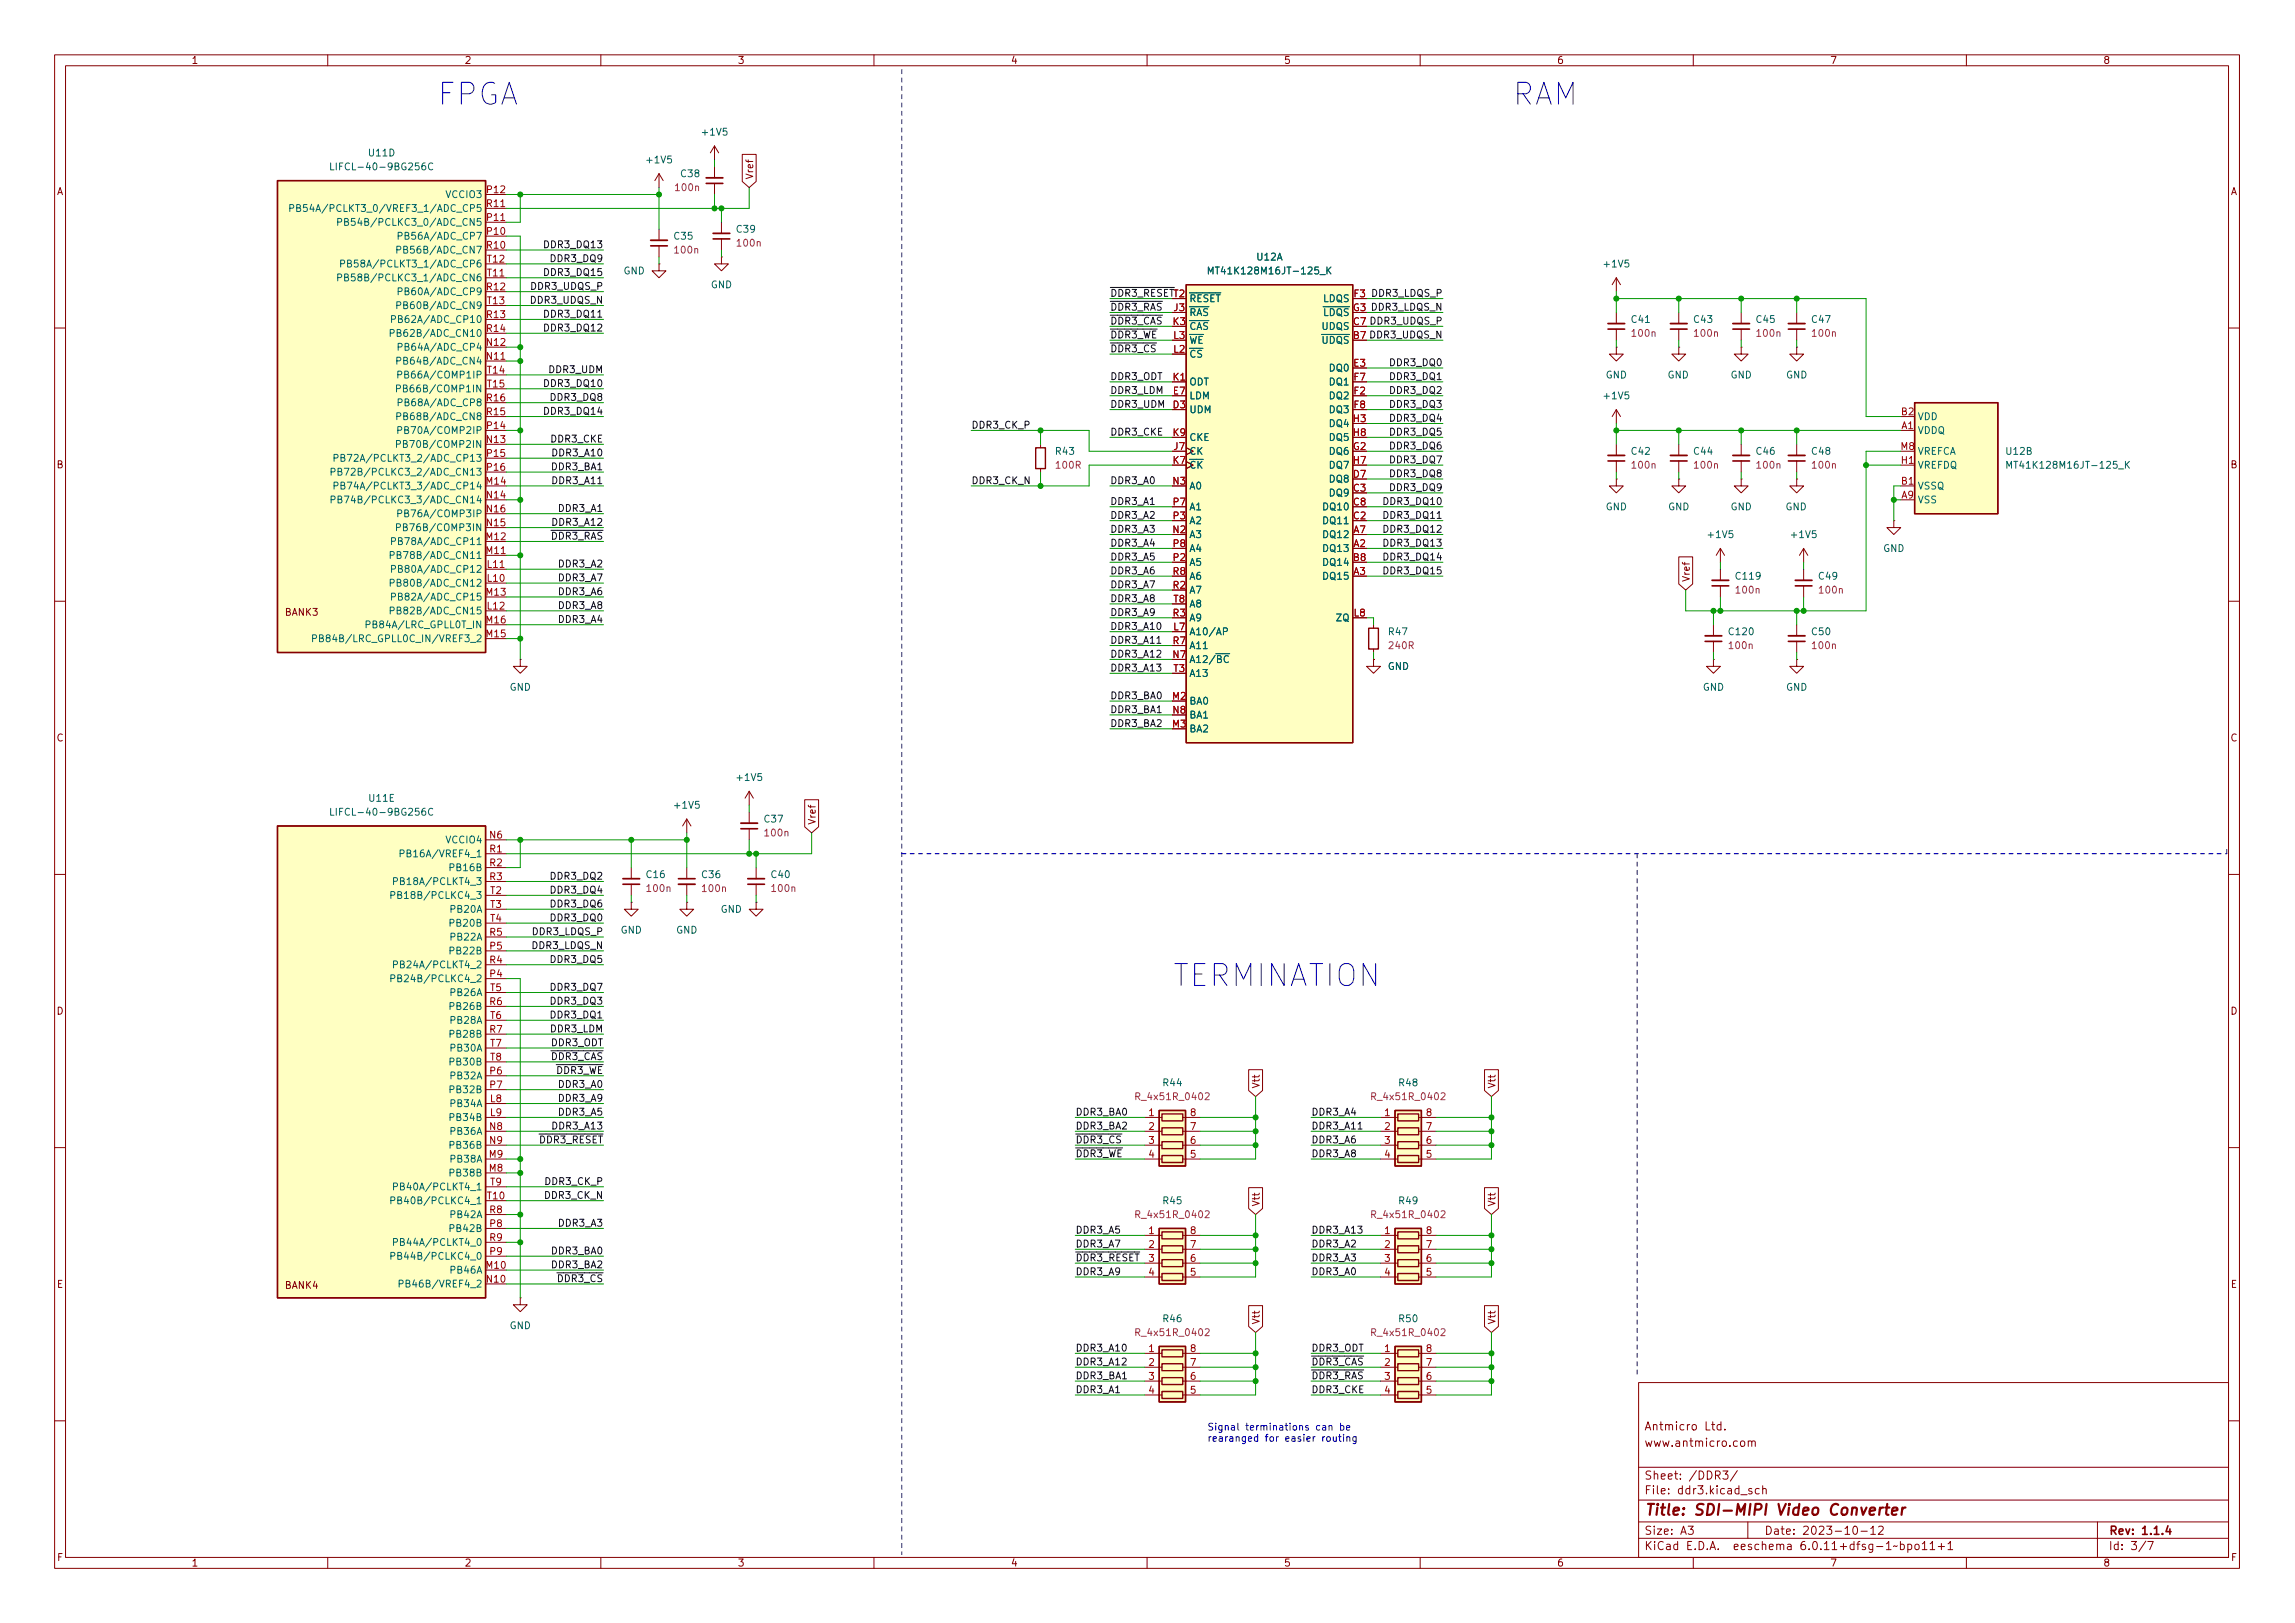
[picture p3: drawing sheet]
<svg xmlns="http://www.w3.org/2000/svg" width="420mm" height="297mm" viewBox="0 0 420 297" stroke-linecap="round" stroke-linejoin="round" font-family="sans-serif">
<defs><g id="words">
<g font-size="5.6" fill="#0000c2">
<text x="80" y="19.3">FPGA</text>
<text x="276.9" y="19.3">RAM</text>
<text x="214.6" y="180.5">TERMINATION</text>
</g>
<g font-size="2.8" fill="#840000">
<text x="301" y="277.9">Title:</text>
<text x="310.2" y="277.9">SDI-MIPI</text>
<text x="325.7" y="277.9">Video</text>
<text x="335.6" y="277.9">Converter</text>
</g>
<g font-size="2.1" fill="#840000">
<text x="301" y="262.2">Antmicro</text>
<text x="312.1" y="262.2">Ltd.</text>
<text x="301" y="265.2">www.antmicro.com</text>
<text x="301" y="273.9">File:</text>
<text x="301" y="271.2">Sheet:</text>
<text x="307.4" y="273.9">ddr3.kicad_sch</text>
<text x="309.2" y="271.2">/DDR3/</text>
<text x="301" y="281.3">Size:</text>
<text x="307.6" y="281.3">A3</text>
<text x="323" y="281.3">Date:</text>
<text x="330" y="281.3">2023-10-12</text>
<text x="386" y="281.3">Rev:</text>
<text x="392.1" y="281.3">1.1.4</text>
<text x="301" y="284.1">KiCad</text>
<text x="308.7" y="284.1">E.D.A.</text>
<text x="317.6" y="284.1">eeschema</text>
<text x="330" y="284.1">6.0.11+dfsg-1~bpo11+1</text>
<text x="386" y="284.1">Id:</text>
<text x="390.1" y="284.1">3/7</text>
</g>
<g font-size="1.8" fill="#840000">
<text x="35" y="12.1">1</text>
<text x="85" y="12.1">2</text>
<text x="135" y="12.1">3</text>
<text x="185" y="12.1">4</text>
<text x="235" y="12.1">5</text>
<text x="285" y="12.1">6</text>
<text x="335" y="12.1">7</text>
<text x="385" y="12.1">8</text>
<text x="138.3" y="32.9" transform="rotate(-90 138.3 32.9)">Vref</text>
<text x="10.4" y="36.1">A</text>
<text x="408.4" y="36.1">A</text>
<text x="10.3" y="86.1">B</text>
<text x="408.3" y="86.1">B</text>
<text x="309.7" y="106.6" transform="rotate(-90 309.7 106.6)">Vref</text>
<text x="52.1" y="113.1">BANK3</text>
<text x="10.3" y="136.1">C</text>
<text x="408.3" y="136.1">C</text>
<text x="149.7" y="151" transform="rotate(-90 149.7 151)">Vref</text>
<text x="10.3" y="186.1">D</text>
<text x="408.3" y="186.1">D</text>
<text x="231" y="199.3" transform="rotate(-90 231 199.3)">Vtt</text>
<text x="274.2" y="199.3" transform="rotate(-90 274.2 199.3)">Vtt</text>
<text x="231" y="220.9" transform="rotate(-90 231 220.9)">Vtt</text>
<text x="274.2" y="220.9" transform="rotate(-90 274.2 220.9)">Vtt</text>
<text x="10.3" y="236.1">E</text>
<text x="52.1" y="236.3">BANK4</text>
<text x="408.3" y="236.1">E</text>
<text x="231" y="242.4" transform="rotate(-90 231 242.4)">Vtt</text>
<text x="274.2" y="242.4" transform="rotate(-90 274.2 242.4)">Vtt</text>
<text x="10.4" y="286.1">F</text>
<text x="35" y="287.1">1</text>
<text x="85" y="287.1">2</text>
<text x="135" y="287.1">3</text>
<text x="185" y="287.1">4</text>
<text x="235" y="287.1">5</text>
<text x="285" y="287.1">6</text>
<text x="335" y="287.1">7</text>
<text x="385" y="287.1">8</text>
<text x="408.4" y="286.1">F</text>
</g>
<g font-size="1.8" fill="#006464">
<text x="67.3" y="29">U11D</text>
<text x="128.2" y="25.2">+1V5</text>
<text x="60.2" y="31.5">LIFCL-40-9BG256C</text>
<text x="118" y="30.3">+1V5</text>
<text x="124.4" y="32.8">C38</text>
<text x="52.7" y="39.2">PB54A/PCLKT3_0/VREF3_1/ADC_CP5</text>
<text x="81.5" y="36.6">VCCIO3</text>
<text x="123.2" y="44.2">C35</text>
<text x="134.6" y="43">C39</text>
<text x="114.1" y="50.6">GND</text>
<text x="130.1" y="53.1">GND</text>
<text x="220.8" y="50.6">MT41K128M16JT-125_K</text>
<text x="229.9" y="48">U12A</text>
<text x="293.3" y="49.3">+1V5</text>
<text x="71.3" y="59.5">PB62A/ADC_CP10</text>
<text x="72.3" y="56.9">PB60B/ADC_CN9</text>
<text x="72.5" y="54.4">PB60A/ADC_CP9</text>
<text x="217.7" y="58.2">~{RAS}</text>
<text x="217.7" y="55.7">~{RESET}</text>
<text x="242.2" y="55.7">LDQS</text>
<text x="242.2" y="58.2">~{LDQS}</text>
<text x="298.4" y="59.5">C41</text>
<text x="309.9" y="59.5">C43</text>
<text x="321.3" y="59.5">C45</text>
<text x="331.5" y="59.5">C47</text>
<text x="71.1" y="62">PB62B/ADC_CN10</text>
<text x="72.5" y="64.6">PB64A/ADC_CP4</text>
<text x="217.7" y="60.7">~{CAS}</text>
<text x="217.7" y="65.8">~{CS}</text>
<text x="217.7" y="63.3">~{WE}</text>
<text x="241.8" y="63.3">~{UDQS}</text>
<text x="241.8" y="60.7">UDQS</text>
<text x="72.3" y="67.1">PB64B/ADC_CN4</text>
<text x="72.5" y="69.6">PB66A/COMP1IP</text>
<text x="217.7" y="70.9">ODT</text>
<text x="243.2" y="68.4">DQ0</text>
<text x="243.2" y="70.9">DQ1</text>
<text x="293.9" y="69.6">GND</text>
<text x="305.2" y="69.6">GND</text>
<text x="316.8" y="69.6">GND</text>
<text x="326.9" y="69.6">GND</text>
<text x="72.2" y="72.2">PB66B/COMP1IN</text>
<text x="72.3" y="77.3">PB68B/ADC_CN8</text>
<text x="72.5" y="74.7">PB68A/ADC_CP8</text>
<text x="217.7" y="76">UDM</text>
<text x="217.7" y="73.4">LDM</text>
<text x="243.2" y="73.4">DQ2</text>
<text x="243.2" y="76">DQ3</text>
<text x="293.3" y="73.4">+1V5</text>
<text x="351" y="77.3">VDD</text>
<text x="72.5" y="79.8">PB70A/COMP2IP</text>
<text x="193" y="83.6">R43</text>
<text x="217.7" y="83.6">CK</text>
<text x="217.7" y="81.1">CKE</text>
<text x="243.2" y="83.6">DQ6</text>
<text x="243.2" y="78.5">DQ4</text>
<text x="243.2" y="81.1">DQ5</text>
<text x="298.4" y="83.6">C42</text>
<text x="309.9" y="83.6">C44</text>
<text x="321.3" y="83.6">C46</text>
<text x="331.5" y="83.6">C48</text>
<text x="351" y="79.8">VDDQ</text>
<text x="351" y="83.6">VREFCA</text>
<text x="367" y="83.6">U12B</text>
<text x="60.2" y="87.4">PB72B/PCLKC3_2/ADC_CN13</text>
<text x="60.8" y="90">PB74A/PCLKT3_3/ADC_CP14</text>
<text x="60.8" y="84.9">PB72A/PCLKT3_2/ADC_CP13</text>
<text x="217.7" y="86.1">~{CK}</text>
<text x="217.7" y="90">A0</text>
<text x="243.2" y="88.7">DQ8</text>
<text x="243.2" y="86.1">DQ7</text>
<text x="351" y="90">VSSQ</text>
<text x="351" y="86.1">VREFDQ</text>
<text x="367" y="86.1">MT41K128M16JT-125_K</text>
<text x="60.2" y="92.5">PB74B/PCLKC3_3/ADC_CN14</text>
<text x="72.5" y="95">PB76A/COMP3IP</text>
<text x="217.7" y="93.8">A1</text>
<text x="242" y="93.8">DQ10</text>
<text x="243.2" y="91.2">DQ9</text>
<text x="293.9" y="93.8">GND</text>
<text x="305.3" y="93.8">GND</text>
<text x="316.8" y="93.8">GND</text>
<text x="326.8" y="93.8">GND</text>
<text x="351" y="92.5">VSS</text>
<text x="71.3" y="100.1">PB78A/ADC_CP11</text>
<text x="72.2" y="97.6">PB76B/COMP3IN</text>
<text x="217.7" y="98.8">A3</text>
<text x="217.7" y="96.3">A2</text>
<text x="217.7" y="101.4">A4</text>
<text x="242" y="101.4">DQ13</text>
<text x="242" y="98.8">DQ12</text>
<text x="242" y="96.3">DQ11</text>
<text x="312.3" y="98.8">+1V5</text>
<text x="327.6" y="98.8">+1V5</text>
<text x="344.7" y="101.4">GND</text>
<text x="71.1" y="107.7">PB80B/ADC_CN12</text>
<text x="71.1" y="102.7">PB78B/ADC_CN11</text>
<text x="71.3" y="105.2">PB80A/ADC_CP12</text>
<text x="217.7" y="103.9">A5</text>
<text x="217.7" y="106.5">A6</text>
<text x="242" y="106.5">DQ15</text>
<text x="242" y="103.9">DQ14</text>
<text x="317.5" y="106.5">C119</text>
<text x="332.7" y="106.5">C49</text>
<text x="71.1" y="112.8">PB82B/ADC_CN15</text>
<text x="71.3" y="110.3">PB82A/ADC_CP15</text>
<text x="217.7" y="109">A7</text>
<text x="217.7" y="111.5">A8</text>
<text x="56.9" y="117.9">PB84B/LRC_GPLL0C_IN/VREF3_2</text>
<text x="66.6" y="115.4">PB84A/LRC_GPLL0T_IN</text>
<text x="217.7" y="116.6">A10/AP</text>
<text x="217.7" y="114.1">A9</text>
<text x="217.7" y="119.2">A11</text>
<text x="244.4" y="114.1">ZQ</text>
<text x="254" y="116.6">R47</text>
<text x="316.2" y="116.6">C120</text>
<text x="331.5" y="116.6">C50</text>
<text x="217.7" y="121.7">A12/~{BC}</text>
<text x="217.7" y="124.2">A13</text>
<text x="254" y="123">GND</text>
<text x="93.2" y="126.8">GND</text>
<text x="217.7" y="129.3">BA0</text>
<text x="217.7" y="131.9">BA1</text>
<text x="311.7" y="126.8">GND</text>
<text x="326.9" y="126.8">GND</text>
<text x="217.7" y="134.4">BA2</text>
<text x="134.5" y="143.3">+1V5</text>
<text x="60.2" y="149.6">LIFCL-40-9BG256C</text>
<text x="67.3" y="147.1">U11E</text>
<text x="123.1" y="148.4">+1V5</text>
<text x="81.5" y="154.7">VCCIO4</text>
<text x="139.7" y="150.9">C37</text>
<text x="72.9" y="157.3">PB16A/VREF4_1</text>
<text x="82" y="159.8">PB16B</text>
<text x="118.1" y="161.1">C16</text>
<text x="128.3" y="161.1">C36</text>
<text x="141" y="161.1">C40</text>
<text x="82.2" y="167.4">PB20A</text>
<text x="131.9" y="167.4">GND</text>
<text x="82" y="170">PB20B</text>
<text x="82.2" y="172.5">PB22A</text>
<text x="113.6" y="171.2">GND</text>
<text x="123.7" y="171.2">GND</text>
<text x="71.7" y="177.6">PB24A/PCLKT4_2</text>
<text x="82" y="175">PB22B</text>
<text x="82" y="185.2">PB26B</text>
<text x="82.2" y="182.7">PB26A</text>
<text x="82" y="190.3">PB28B</text>
<text x="82.2" y="187.7">PB28A</text>
<text x="82" y="195.4">PB30B</text>
<text x="82.2" y="197.9">PB32A</text>
<text x="82.2" y="192.8">PB30A</text>
<text x="82" y="200.4">PB32B</text>
<text x="82.2" y="203">PB34A</text>
<text x="212.7" y="199.2">R44</text>
<text x="255.9" y="199.2">R48</text>
<text x="82" y="205.5">PB34B</text>
<text x="82.2" y="208.1">PB36A</text>
<text x="82" y="215.7">PB38B</text>
<text x="82" y="210.6">PB36B</text>
<text x="82.2" y="213.1">PB38A</text>
<text x="71.2" y="220.8">PB40B/PCLKC4_1</text>
<text x="71.7" y="218.2">PB40A/PCLKT4_1</text>
<text x="212.7" y="220.8">R45</text>
<text x="255.9" y="220.8">R49</text>
<text x="82" y="225.8">PB42B</text>
<text x="82.2" y="223.3">PB42A</text>
<text x="71.2" y="230.9">PB44B/PCLKC4_0</text>
<text x="71.7" y="228.4">PB44A/PCLKT4_0</text>
<text x="82.2" y="233.5">PB46A</text>
<text x="72.7" y="236">PB46B/VREF4_2</text>
<text x="93.2" y="243.6">GND</text>
<text x="212.7" y="242.4">R46</text>
<text x="255.9" y="242.4">R50</text>
</g>
<g font-size="1.8" fill="#a90000">
<text x="88.9" y="35.3">P12</text>
<text x="88.9" y="40.4">P11</text>
<text x="88.9" y="37.9">R11</text>
<text x="88.9" y="43">P10</text>
<text x="88.9" y="45.5">R10</text>
<text x="88.9" y="53.1">R12</text>
<text x="89" y="50.6">T11</text>
<text x="89" y="48">T12</text>
<text x="88.9" y="58.2">R13</text>
<text x="89" y="55.7">T13</text>
<text x="214.6" y="59.5">K3</text>
<text x="214.7" y="54.4">T2</text>
<text x="214.7" y="56.9">J3</text>
<text x="247.6" y="59.5">C7</text>
<text x="247.6" y="56.9">G3</text>
<text x="247.7" y="54.4">F3</text>
<text x="88.9" y="65.8">N11</text>
<text x="88.9" y="63.3">N12</text>
<text x="88.9" y="60.7">R14</text>
<text x="214.7" y="64.6">L2</text>
<text x="214.7" y="62">L3</text>
<text x="247.6" y="62">B7</text>
<text x="89" y="68.4">T14</text>
<text x="89" y="70.9">T15</text>
<text x="214.6" y="69.6">K1</text>
<text x="247.7" y="67.1">E3</text>
<text x="247.7" y="69.6">F7</text>
<text x="88.9" y="76">R15</text>
<text x="88.9" y="73.4">R16</text>
<text x="214.6" y="74.7">D3</text>
<text x="214.6" y="72.2">E7</text>
<text x="247.6" y="77.3">H3</text>
<text x="247.7" y="72.2">F2</text>
<text x="247.7" y="74.7">F8</text>
<text x="347.9" y="76">B2</text>
<text x="88.9" y="81.1">N13</text>
<text x="88.9" y="78.5">P14</text>
<text x="88.9" y="83.6">P15</text>
<text x="214.6" y="79.8">K9</text>
<text x="214.7" y="82.3">J7</text>
<text x="247.6" y="79.8">H8</text>
<text x="247.6" y="82.3">G2</text>
<text x="347.8" y="82.3">M8</text>
<text x="348" y="78.5">A1</text>
<text x="88.8" y="88.7">M14</text>
<text x="88.9" y="86.1">P16</text>
<text x="214.6" y="88.7">N3</text>
<text x="214.6" y="84.9">K7</text>
<text x="247.6" y="84.9">H7</text>
<text x="247.6" y="90">C3</text>
<text x="247.6" y="87.4">D7</text>
<text x="347.9" y="84.9">H1</text>
<text x="347.9" y="88.7">B1</text>
<text x="88.9" y="91.2">N14</text>
<text x="88.9" y="93.8">N16</text>
<text x="214.6" y="95">P3</text>
<text x="214.6" y="92.5">P7</text>
<text x="247.6" y="95">C2</text>
<text x="247.6" y="92.5">C8</text>
<text x="348" y="91.2">A9</text>
<text x="88.8" y="101.4">M11</text>
<text x="88.8" y="98.8">M12</text>
<text x="88.9" y="96.3">N15</text>
<text x="214.6" y="97.6">N2</text>
<text x="214.6" y="100.1">P8</text>
<text x="247.7" y="100.1">A2</text>
<text x="247.7" y="97.6">A7</text>
<text x="89" y="106.5">L10</text>
<text x="89" y="103.9">L11</text>
<text x="214.6" y="102.7">P2</text>
<text x="214.6" y="107.7">R2</text>
<text x="214.6" y="105.2">R8</text>
<text x="247.6" y="102.7">B8</text>
<text x="247.7" y="105.2">A3</text>
<text x="88.8" y="109">M13</text>
<text x="89" y="111.5">L12</text>
<text x="214.6" y="112.8">R3</text>
<text x="214.7" y="110.3">T8</text>
<text x="247.7" y="112.8">L8</text>
<text x="88.8" y="116.6">M15</text>
<text x="88.8" y="114.1">M16</text>
<text x="214.6" y="117.9">R7</text>
<text x="214.7" y="115.4">L7</text>
<text x="214.6" y="120.4">N7</text>
<text x="214.7" y="123">T3</text>
<text x="214.5" y="128.1">M2</text>
<text x="214.6" y="130.6">N8</text>
<text x="214.5" y="133.1">M3</text>
<text x="89.5" y="153.5">N6</text>
<text x="89.5" y="156">R1</text>
<text x="89.5" y="158.5">R2</text>
<text x="89.5" y="161.1">R3</text>
<text x="89.6" y="163.6">T2</text>
<text x="89.6" y="166.2">T3</text>
<text x="89.5" y="173.8">P5</text>
<text x="89.5" y="171.2">R5</text>
<text x="89.6" y="168.7">T4</text>
<text x="89.5" y="178.9">P4</text>
<text x="89.5" y="176.3">R4</text>
<text x="89.5" y="183.9">R6</text>
<text x="89.6" y="181.4">T5</text>
<text x="89.5" y="189">R7</text>
<text x="89.6" y="186.5">T6</text>
<text x="89.6" y="191.6">T7</text>
<text x="89.5" y="196.6">P6</text>
<text x="89.6" y="194.1">T8</text>
<text x="89.5" y="199.2">P7</text>
<text x="89.6" y="201.7">L8</text>
<text x="89.5" y="206.8">N8</text>
<text x="89.5" y="209.3">N9</text>
<text x="89.6" y="204.3">L9</text>
<text x="210.1" y="204.3">1</text>
<text x="210.1" y="206.8">2</text>
<text x="210.1" y="209.3">3</text>
<text x="217.8" y="209.3">6</text>
<text x="217.8" y="206.8">7</text>
<text x="217.8" y="204.3">8</text>
<text x="253.3" y="204.3">1</text>
<text x="253.3" y="206.8">2</text>
<text x="253.3" y="209.3">3</text>
<text x="260.9" y="209.3">6</text>
<text x="260.9" y="206.8">7</text>
<text x="260.9" y="204.3">8</text>
<text x="89.4" y="214.4">M8</text>
<text x="89.4" y="211.9">M9</text>
<text x="210.1" y="211.9">4</text>
<text x="217.8" y="211.9">5</text>
<text x="253.3" y="211.9">4</text>
<text x="260.9" y="211.9">5</text>
<text x="89" y="219.5">T10</text>
<text x="89.6" y="217">T9</text>
<text x="89.5" y="224.6">P8</text>
<text x="89.5" y="222">R8</text>
<text x="89.5" y="227.1">R9</text>
<text x="210.1" y="225.8">1</text>
<text x="217.8" y="225.8">8</text>
<text x="253.3" y="225.8">1</text>
<text x="260.9" y="225.8">8</text>
<text x="88.8" y="232.2">M10</text>
<text x="89.5" y="229.7">P9</text>
<text x="210.1" y="228.4">2</text>
<text x="210.1" y="233.5">4</text>
<text x="217.8" y="233.5">5</text>
<text x="217.8" y="230.9">6</text>
<text x="217.8" y="228.4">7</text>
<text x="253.3" y="228.4">2</text>
<text x="253.3" y="230.9">3</text>
<text x="253.3" y="233.5">4</text>
<text x="260.9" y="233.5">5</text>
<text x="260.9" y="230.9">6</text>
<text x="260.9" y="228.4">7</text>
<text x="88.9" y="234.7">N10</text>
<text x="210.1" y="247.4">1</text>
<text x="210.1" y="250">2</text>
<text x="217.8" y="250">7</text>
<text x="217.8" y="247.4">8</text>
<text x="253.3" y="247.4">1</text>
<text x="253.3" y="250">2</text>
<text x="260.9" y="250">7</text>
<text x="260.9" y="247.4">8</text>
<text x="210.1" y="252.5">3</text>
<text x="210.1" y="255.1">4</text>
<text x="217.8" y="255.1">5</text>
<text x="217.8" y="252.5">6</text>
<text x="253.3" y="252.5">3</text>
<text x="253.3" y="255.1">4</text>
<text x="260.9" y="255.1">5</text>
<text x="260.9" y="252.5">6</text>
</g>
<g font-size="1.8" fill="#840084">
<text x="123.3" y="35.3">100n</text>
<text x="123.2" y="46.8">100n</text>
<text x="134.6" y="45.5">100n</text>
<text x="298.4" y="62">100n</text>
<text x="309.9" y="62">100n</text>
<text x="321.3" y="62">100n</text>
<text x="331.5" y="62">100n</text>
<text x="193" y="86.1">100R</text>
<text x="298.4" y="86.1">100n</text>
<text x="309.9" y="86.1">100n</text>
<text x="321.3" y="86.1">100n</text>
<text x="331.5" y="86.1">100n</text>
<text x="317.5" y="109">100n</text>
<text x="332.7" y="109">100n</text>
<text x="254" y="119.2">240R</text>
<text x="316.2" y="119.2">100n</text>
<text x="331.5" y="119.2">100n</text>
<text x="139.7" y="153.5">100n</text>
<text x="118.1" y="163.6">100n</text>
<text x="128.3" y="163.6">100n</text>
<text x="141" y="163.6">100n</text>
<text x="207.6" y="201.7">R_4x51R_0402</text>
<text x="250.7" y="201.7">R_4x51R_0402</text>
<text x="207.6" y="223.3">R_4x51R_0402</text>
<text x="250.7" y="223.3">R_4x51R_0402</text>
<text x="207.6" y="244.9">R_4x51R_0402</text>
<text x="250.7" y="244.9">R_4x51R_0402</text>
</g>
<g font-size="1.8" fill="#0f0f0f">
<text x="99.3" y="45.4">DDR3_DQ13</text>
<text x="100.5" y="47.9">DDR3_DQ9</text>
<text x="97" y="53">DDR3_UDQS_P</text>
<text x="99.3" y="50.5">DDR3_DQ15</text>
<text x="96.9" y="55.6">DDR3_UDQS_N</text>
<text x="99.3" y="58.1">DDR3_DQ11</text>
<text x="203.2" y="59.4">~{DDR3_CAS}K3</text>
<text x="203.2" y="54.3">~{DDR3_RESET}</text>
<text x="203.2" y="56.8">~{DDR3_RAS}J3</text>
<text x="247.6" y="59.5">C7 DDR3_UDQS_P</text>
<text x="247.6" y="56.9">G3 DDR3_LDQS_N</text>
<text x="247.7" y="54.4">F3 DDR3_LDQS_P</text>
<text x="99.3" y="60.6">DDR3_DQ12</text>
<text x="203.2" y="61.9">~{DDR3_WE} L3</text>
<text x="203.2" y="64.5">~{DDR3_CS} L2</text>
<text x="247.6" y="62">B7 DDR3_UDQS_N</text>
<text x="99.3" y="70.8">DDR3_DQ10</text>
<text x="100.3" y="68.3">DDR3_UDM</text>
<text x="203.2" y="69.5">DDR3_ODT</text>
<text x="254.2" y="67">DDR3_DQ0</text>
<text x="254.2" y="69.5">DDR3_DQ1</text>
<text x="99.3" y="75.9">DDR3_DQ14</text>
<text x="100.5" y="73.3">DDR3_DQ8</text>
<text x="203.2" y="74.6">DDR3_UDM</text>
<text x="203.2" y="72.1">DDR3_LDM</text>
<text x="254.2" y="77.2">DDR3_DQ4</text>
<text x="254.2" y="74.6">DDR3_DQ3</text>
<text x="254.2" y="72.1">DDR3_DQ2</text>
<text x="100.7" y="81">DDR3_CKE</text>
<text x="100.8" y="83.5">DDR3_A10</text>
<text x="177.8" y="78.4">DDR3_CK_P</text>
<text x="203.2" y="79.7">DDR3_CKE</text>
<text x="254.2" y="79.7">DDR3_DQ5</text>
<text x="254.2" y="82.2">DDR3_DQ6</text>
<text x="100.8" y="86">DDR3_BA1</text>
<text x="100.8" y="88.6">DDR3_A11</text>
<text x="177.8" y="88.6">DDR3_CK_N</text>
<text x="203.2" y="88.6">DDR3_A0</text>
<text x="254.2" y="84.8">DDR3_DQ7</text>
<text x="254.2" y="87.3">DDR3_DQ8</text>
<text x="254.2" y="89.9">DDR3_DQ9</text>
<text x="102.1" y="93.7">DDR3_A1</text>
<text x="203.2" y="92.4">DDR3_A1</text>
<text x="203.2" y="94.9">DDR3_A2</text>
<text x="253" y="94.9">DDR3_DQ11</text>
<text x="253" y="92.4">DDR3_DQ10</text>
<text x="100.8" y="98.7">~{DDR3_RAS}</text>
<text x="100.8" y="96.2">DDR3_A12</text>
<text x="203.2" y="100">DDR3_A4</text>
<text x="203.2" y="97.5">DDR3_A3</text>
<text x="253" y="100">DDR3_DQ13</text>
<text x="253" y="97.5">DDR3_DQ12</text>
<text x="102.1" y="106.4">DDR3_A7</text>
<text x="102.1" y="103.8">DDR3_A2</text>
<text x="203.2" y="102.6">DDR3_A5</text>
<text x="203.2" y="107.6">DDR3_A7</text>
<text x="203.2" y="105.1">DDR3_A6</text>
<text x="253" y="102.6">DDR3_DQ14</text>
<text x="253" y="105.1">DDR3_DQ15</text>
<text x="102.1" y="111.4">DDR3_A8</text>
<text x="102.1" y="108.9">DDR3_A6</text>
<text x="102.1" y="114">DDR3_A4</text>
<text x="203.2" y="112.7">DDR3_A9</text>
<text x="203.2" y="110.2">DDR3_A8</text>
<text x="203.2" y="115.3">DDR3_A10</text>
<text x="203.2" y="117.8">DDR3_A11</text>
<text x="203.2" y="120.3">DDR3_A12</text>
<text x="203.2" y="122.9">DDR3_A13</text>
<text x="203.2" y="128">DDR3_BA0</text>
<text x="203.2" y="130.5">DDR3_BA1</text>
<text x="203.2" y="133">DDR3_BA2</text>
<text x="100.5" y="161">DDR3_DQ2</text>
<text x="100.5" y="163.5">DDR3_DQ4</text>
<text x="100.5" y="166.1">DDR3_DQ6</text>
<text x="97.2" y="173.7">DDR3_LDQS_N</text>
<text x="97.3" y="171.1">DDR3_LDQS_P</text>
<text x="100.5" y="168.6">DDR3_DQ0</text>
<text x="100.5" y="176.2">DDR3_DQ5</text>
<text x="100.5" y="183.8">DDR3_DQ3</text>
<text x="100.5" y="181.3">DDR3_DQ7</text>
<text x="100.5" y="186.4">DDR3_DQ1</text>
<text x="100.6" y="188.9">DDR3_LDM</text>
<text x="100.8" y="191.5">DDR3_ODT</text>
<text x="100.8" y="194">~{DDR3_CAS}</text>
<text x="101.8" y="196.5">~{DDR3_WE}</text>
<text x="102.1" y="201.6">DDR3_A9</text>
<text x="102.1" y="199.1">DDR3_A0</text>
<text x="98.6" y="209.2">~{DDR3_RESET}</text>
<text x="100.8" y="206.7">DDR3_A13</text>
<text x="102.1" y="204.2">DDR3_A5</text>
<text x="196.8" y="206.7">DDR3_BA2</text>
<text x="196.8" y="204.2">DDR3_BA0</text>
<text x="196.8" y="209.2">~{DDR3_CS}</text>
<text x="240" y="206.7">DDR3_A11</text>
<text x="240" y="204.2">DDR3_A4</text>
<text x="240" y="209.2">DDR3_A6</text>
<text x="196.8" y="211.8">~{DDR3_WE}</text>
<text x="240" y="211.8">DDR3_A8</text>
<text x="99.5" y="219.4">DDR3_CK_N</text>
<text x="99.6" y="216.9">DDR3_CK_P</text>
<text x="102.1" y="224.5">DDR3_A3</text>
<text x="196.8" y="225.7">DDR3_A5</text>
<text x="240" y="225.7">DDR3_A13</text>
<text x="100.8" y="232.1">DDR3_BA2</text>
<text x="100.8" y="229.6">DDR3_BA0</text>
<text x="196.8" y="228.3">DDR3_A7</text>
<text x="196.8" y="233.4">DDR3_A9</text>
<text x="196.8" y="230.8">~{DDR3_RESET}3</text>
<text x="240" y="228.3">DDR3_A2</text>
<text x="240" y="233.4">DDR3_A0</text>
<text x="240" y="230.8">DDR3_A3</text>
<text x="101.9" y="234.6">~{DDR3_CS}</text>
<text x="196.8" y="247.3">DDR3_A10</text>
<text x="196.8" y="249.9">DDR3_A12</text>
<text x="240" y="249.9">~{DDR3_CAS}</text>
<text x="240" y="247.3">DDR3_ODT</text>
<text x="196.8" y="255">DDR3_A1</text>
<text x="196.8" y="252.4">DDR3_BA1</text>
<text x="240" y="255">DDR3_CKE</text>
<text x="240" y="252.4">~{DDR3_RAS}</text>
</g>
<g font-size="1.8" fill="#0000c2">
<text x="221" y="261.8">Signal</text>
<text x="221" y="263.8">rearanged</text>
<text x="228" y="261.8">terminations</text>
<text x="231.6" y="263.8">for</text>
<text x="235.4" y="263.8">easier</text>
<text x="241" y="261.8">can</text>
<text x="242.2" y="263.8">routing</text>
<text x="245.5" y="261.8">be</text>
</g>
</g></defs>
<g fill="none" stroke="#840000" stroke-width=".18">
<path d="M10 10h400v277h-400zM12 12h396v273h-396zM60 10v2M110 10v2M160 10v2M210 10v2M260 10v2M310 10v2M360 10v2M88.9 35.6h3.8M88.9 38.1h3.8M120.6 31.8l-.7 1.3"/>
<path d="M120.6 31.8v2.5M120.6 31.8l.8 1.3M130.8 26.7v2.5M130.8 30.5v2M130.8 33.6v2M130.8 26.7l-.8 1.3M130.8 26.7l.8 1.3M135.9 28.3h2.5v4.9l-1.2 1.1-1.3-1.1zM88.9 43.2h3.8M88.9 40.7h3.8M88.9 45.8h3.8M88.9 53.4h3.8"/>
<path d="M88.9 58.5h3.8M88.9 50.8h3.8M88.9 48.3h3.8M88.9 55.9h3.8M120.6 48.3v1.3h-1.2l1.2 1.2 1.3-1.2h-1.3M120.6 48.3h.1M120.6 41.9v2.1M120.6 45v2M132.1 47v1.3h-1.3l1.3 1.3 1.2-1.3h-1.2M132.1 47h.1M132.1 40.7v2M132.1 43.7v2.1"/>
<path d="M214.6 57.2h2.6M295.9 50.8l-.8 1.3M295.9 50.8v2.6M295.9 57.2v2M295.9 50.8l.8 1.3M307.3 57.2v2M318.8 57.2v2M328.9 57.2v2M10 60h2M88.9 78.8h3.8M88.9 66.1h3.8M88.9 63.5h3.8"/>
<path d="M88.9 61h3.8M88.9 76.2h3.8M88.9 73.7h3.8M88.9 68.6h3.8M88.9 71.2h3.8M214.6 69.9h2.6M295.9 63.5v1.3h1.3l-1.3 1.3-1.3-1.3h1.3M295.9 63.5h.1M295.9 60.2v2.1M295.9 75v2.5M295.9 75l-.8 1.2M295.9 75l.8 1.2"/>
<path d="M307.3 63.5v1.3h1.3l-1.3 1.3-1.2-1.3h1.2M307.3 63.5h.1M307.3 60.2v2.1M318.8 63.5v1.3h1.2l-1.2 1.3-1.3-1.3h1.3M318.8 63.5h.1M318.8 60.2v2.1M328.9 63.5v1.3h1.3l-1.3 1.3-1.2-1.3h1.2M328.9 63.5h.1M328.9 60.2v2.1M348 78.8h2.5M408 60h2M88.9 88.9h3.8"/>
<path d="M88.9 99.1h3.8M88.9 81.3h3.8M88.9 91.5h3.8M88.9 96.6h3.8M88.9 94h3.8M88.9 83.9h3.8M88.9 86.4h3.8M190.5 81.3v.7M190.5 85.8v.6M214.6 82.6h2.6M295.9 87.7v1.2h1.3l-1.3 1.3-1.3-1.3h1.3M295.9 87.7h.1"/>
<path d="M295.9 81.3v2M295.9 84.4v2M307.3 87.7v1.2h1.3l-1.3 1.3-1.2-1.3h1.2M307.3 87.7h.1M307.3 81.3v2M307.3 84.4v2M318.8 87.7v1.2h1.2l-1.2 1.3-1.3-1.3h1.3M318.8 87.7h.1M318.8 81.3v2M318.8 84.4v2M328.9 87.7v1.2h1.3l-1.3 1.3-1.2-1.3h1.2M328.9 87.7h.1"/>
<path d="M328.9 81.3v2M328.9 84.4v2M346.7 95.3v1.3h1.3l-1.3 1.2-1.3-1.2h1.3M346.7 95.3h.1M348 88.9h2.5M348 85.1h2.5M10 110h2M88.9 106.7h3.8M88.9 104.2h3.8M88.9 111.8h3.8M88.9 101.6h3.8M88.9 109.3h3.8"/>
<path d="M88.9 116.9h3.8M88.9 114.3h3.8M251.5 114.3v.7M251.5 118.8v.6M307.3 101.9h2.6v5l-1.3 1.1-1.3-1.1zM313.7 114.3v2.1M313.7 117.4v2M315 100.4l-.8 1.2M315 100.4v2.5M315 104.2v2M315 107.2v2.1M315 100.4l.7 1.2"/>
<path d="M328.9 114.3v2.1M328.9 117.4v2M330.2 100.4l-.8 1.2M330.2 100.4v2.5M330.2 104.2v2M330.2 107.2v2.1M330.2 100.4l.8 1.2M408 110h2M95.2 120.7v1.3h-1.2l1.2 1.2 1.3-1.2h-1.3M95.2 120.7h.1M251.5 120.7v1.3h1.2l-1.2 1.2-1.3-1.2h1.3M251.5 120.7h.1"/>
<path d="M313.7 120.7v1.3h1.3l-1.3 1.2-1.3-1.2h1.3M313.7 120.7h.1M328.9 120.7v1.3h1.3l-1.3 1.2-1.2-1.2h1.2M328.9 120.7h.1M88.9 153.7h3.8M88.9 156.2h3.8M88.9 158.8h3.8M115.6 158.8v2M125.7 149.9l-.7 1.3M125.7 149.9v2.5M125.7 158.8v2M125.7 149.9l.8 1.3"/>
<path d="M137.2 144.8v2.6M137.2 148.6v2.1M137.2 151.7v2M137.2 144.8l-.8 1.3M137.2 144.8l.7 1.3M138.4 158.8v2M147.3 146.4h2.6v4.9l-1.3 1.1-1.3-1.1zM10 160h2M88.9 179.1h3.8M88.9 174h3.8M88.9 161.3h3.8M88.9 176.6h3.8"/>
<path d="M88.9 171.5h3.8M88.9 163.9h3.8M88.9 166.4h3.8M88.9 168.9h3.8M115.6 165.1v1.3h1.2l-1.2 1.3-1.3-1.3h1.3M115.6 165.1h.1M115.6 161.8v2.1M125.7 165.1v1.3h1.3l-1.3 1.3-1.2-1.3h1.2M125.7 165.1h.1M125.7 161.8v2.1M138.4 165.1v1.3h-1.2l1.2 1.3 1.3-1.3h-1.3M138.4 165.1h.1"/>
<path d="M138.4 161.8v2.1M408 160h2M88.9 196.9h3.8M88.9 199.4h3.8M88.9 184.2h3.8M88.9 189.3h3.8M88.9 181.6h3.8M88.9 186.7h3.8M88.9 191.8h3.8M88.9 194.3h3.8M228.6 195.8h2.5v3.8l-1.2 1.1-1.3-1.1zM271.8 195.8h2.5v3.8l-1.3 1.1-1.2-1.1z"/>
<path d="M10 210h2M88.9 212.1h3.8M88.9 209.6h3.8M88.9 207h3.8M88.9 204.5h3.8M88.9 202h3.8M88.9 214.7h3.8M88.9 219.7h3.8M88.9 217.2h3.8M209.5 212.1h3.2M209.5 209.6h3.2M209.5 207h3.2"/>
<path d="M209.5 204.5h3.2M216.5 212.1h3.2M216.5 209.6h3.2M216.5 207h3.2M216.5 204.5h3.2M228.6 217.4h2.5v3.8l-1.2 1.1-1.3-1.1zM252.7 212.1h3.2M252.7 209.6h3.2M252.7 207h3.2M252.7 204.5h3.2M259.7 212.1h3.2M259.7 209.6h3.2"/>
<path d="M259.7 207h3.2M259.7 204.5h3.2M271.8 217.4h2.5v3.8l-1.3 1.1-1.2-1.1zM408 210h2M88.9 232.4h3.8M88.9 235h3.8M88.9 224.8h3.8M88.9 229.9h3.8M88.9 222.3h3.8M88.9 227.4h3.8M95.2 237.5v1.3h1.3l-1.3 1.3-1.2-1.3h1.2M95.2 237.5h.1"/>
<path d="M209.5 233.7h3.2M209.5 231.2h3.2M209.5 228.6h3.2M209.5 226.1h3.2M216.5 233.7h3.2M216.5 231.2h3.2M216.5 228.6h3.2M216.5 226.1h3.2M228.6 239h2.5v3.8l-1.2 1.1-1.3-1.1zM252.7 233.7h3.2M252.7 231.2h3.2M252.7 228.6h3.2"/>
<path d="M252.7 226.1h3.2M259.7 233.7h3.2M259.7 231.2h3.2M259.7 228.6h3.2M259.7 226.1h3.2M271.8 239h2.5v3.8l-1.3 1.1-1.2-1.1zM209.5 255.3h3.2M209.5 252.8h3.2M209.5 250.2h3.2M209.5 247.7h3.2M216.5 255.3h3.2M216.5 252.8h3.2"/>
<path d="M216.5 250.2h3.2M216.5 247.7h3.2M252.7 255.3h3.2M252.7 252.8h3.2M252.7 250.2h3.2M252.7 247.7h3.2M259.7 255.3h3.2M259.7 252.8h3.2M259.7 250.2h3.2M259.7 247.7h3.2M300 253h108v32h-108zM10 260h2"/>
<path d="M300 278.5h108M300 274.5h108M300 268.5h108M305.5 273.3v.1M305.5 272.5v.1M307.6 270.6v.1M307.6 269.8v.1M309.9 260.8l.4-.1 .3 .3v.4l-.3 .3-.4-.1-.1-.2v-.4zM318.1 269.1l-1.3 2M318.8 263.8l.3-.1 .3 .3v.4l-.3 .3-.3-.1-.2-.2v-.4zM320 278.5v3M320.1 263.9l.2-.2 .3 .1 .1 .9"/>
<path d="M320.1 263.7v1M320.7 263.9l.2-.2 .4 .1 .1 .9M322.1 272.5l-.5-.1-.2 .3v.4l.1 .2h.6M322.7 272.6l.2-.2 .4 .1 .1 .9M322.7 271.9v1.5M342.5 279.7l.4-.4v1.5M343.9 279.5l.6-.2 .2 .2 .1 .2-1 1.1h1M384 278.5v6.5M408 260h2M60 285v2M110 285v2M160 285v2"/>
<path d="M210 285v2M260 285v2M300 281.5h108M310 285v2M327.3 282.7h.6v.9M327.9 283h-.5a.29 .29 0 0 0-.2 .3 .29 .29 0 0 0 .2 .3l.5-.1M340.7 280.2h1.2M342.5 280.8h.9M351.9 283.6h.9M353.4 282.5l.4-.4v1.5M353.4 283.6h.8M354.9 283h1.1"/>
<path d="M355.4 282.5v1.1M356.6 282.5l.5-.4v1.5M356.6 283.6h.9M360 285v2M393.2 282.1h1l-.6 1.5"/>
</g>
<g fill="none" stroke="#840000" stroke-width=".3">
<path d="M129.3 33.6h3M119.1 45h3.1M130.6 43.7h3M294.4 60.2h3M305.8 60.2h3.1M317.2 60.2h3.1M327.4 60.2h3.1M294.4 84.4h3M305.8 84.4h3.1M317.2 84.4h3.1M327.4 84.4h3.1M312.2 117.4h3"/>
<path d="M313.4 107.2h3.1M327.4 117.4h3.1M328.7 107.2h3M135.6 151.7h3.1M114 161.8h3.1M124.2 160.8h3.1M136.9 161.8h3.1M396.9 279.2l-.4 1.1h1"/>
</g>
<path d="M323.4 275.2l-.2 2" fill="none" stroke="#840000" stroke-width=".4"/>
<g fill="none" stroke="#840000" stroke-width=".33">
<path d="M129.3 32.5h3M119.1 44h3.1M130.6 42.7h3M294.4 59.2h3M305.8 59.2h3.1M317.2 59.2h3.1M327.4 59.2h3.1M294.4 83.3h3M305.8 83.3h3.1M317.2 83.3h3.1M327.4 83.3h3.1M312.2 116.4h3"/>
<path d="M313.4 106.2h3.1M327.4 116.4h3.1M328.7 106.2h3M135.6 150.7h3.1M114 160.8h3.1M124.2 161.8h3.1M136.9 160.8h3.1"/>
</g>
<g fill="none" stroke="#840084" stroke-width=".18">
<path d="M127.3 34.2l.2-.2 .3 .1 .1 .8M127.2 45.6l.2-.1h.3v.8M138.6 44.3l.2-.1 .3 .1 .1 .8M302.5 60.8l.1-.1 .3 .1 .1 .8M313.9 60.8l.2-.1 .3 .1v.8M325.3 60.8l.2-.1 .3 .1 .1 .8M335.5 60.8l.2-.1 .3 .1v.8M302.5 85l.1-.2 .3 .1 .1 .8M313.9 85l.2-.2 .3 .1v.8M325.3 85l.2-.2 .3 .1 .1 .8M335.5 85l.2-.2 .3 .1v.8M320.2 118l.2-.1h.3l.1 .8"/>
<path d="M321.5 107.8l.2-.1 .3 .1v.8M335.5 118l.2-.1h.3v.8M336.7 107.8l.2-.1 .3 .1 .1 .8M143.7 152.3l.2-.1h.3l.1 .8M122.1 162.4l.2-.1 .3 .1 .1 .8M132.3 162.5l.2-.2 .3 .1v.8M145 162.4l.2-.1 .3 .1v.8M220.6 200.1l.5-.1 .3 .4-.8 .9h.8M263.8 200.1l.5-.1 .3 .4-.8 .9h.8M220.6 221.7l.5-.1 .3 .4-.8 .9h.8M263.8 221.7l.5-.1 .3 .4-.8 .9h.8M220.6 243.3l.5-.1 .3 .3-.8 1h.8"/>
<path d="M263.8 243.3l.5-.1 .3 .3-.8 1h.8"/>
</g>
<g fill="none" stroke="#006464" stroke-width=".18">
<path d="M65 40h-.6l-.1 .6 .2-.1h.4l.1 .2v.4l-.2 .2-.5-.2M65.8 39.9l-.3 .9h.8M69 39.9l-1.1 1.7M71.9 40v1.3h.6M73 40v1.3M73.7 40l-.7 .7M75.4 40h.8l-.5 .5 .4 .1v.5l-.2 .2-.5-.2M76.7 29.8h-.6l-.1 .6 .2-.1 .4 .1 .1 .1v.5l-.2 .1-.5-.1M77.8 29.8l-.3 .1a.85 .85 0 0 0 0 1.2l.4-.1 .1-.5-.3-.2-.4 .1-.1 .1M79.2 29.9a.6 .6 0 0 0-.8 .5 .6 .6 0 0 0 .6 .7l.2-.1M79.8 39.9l-1.1 1.7M81.3 40a.64 .64 0 0 1 .7 .6 .64 .64 0 0 1-.7 .7z"/>
<path d="M85.6 37.6a.6 .6 0 0 0-.8 .4 .6 .6 0 0 0 .6 .7l.2-.1M86.1 38.1l.6-.1 .2-.1-.1-.3-.7-.2v1.3M86.8 40v1.3l-.7-1.3v1.3M88 40h-.6l-.1 .6 .2-.1h.5l.1 .2-.1 .4-.2 .2-.5-.2M88 37.4h-.6l-.1 .6 .2-.1 .5 .1 .1 .2-.1 .4-.2 .1-.5-.1M122.9 28.6h-.6l-.1 .6 .2-.2 .4 .1 .1 .2v.4l-.2 .1-.5-.1M133 23.5h-.6v.6l.2-.1h.4l.1 .2-.1 .4-.1 .1-.5-.1M61.8 40.6h.6l.2-.2-.1-.3-.7-.1v1.3M61.8 50.8l.6-.1 .2-.1-.1-.3-.7-.2v1.3M62.4 48.3l.6-.1 .1-.2-.1-.3-.6-.1v1.3M63.1 40.6l.5-.1 .2-.2-.1-.2-.6-.1v1.3h.5l.2-.2v-.3l-.3-.2M63.1 50.7h.5l.2-.2-.1-.2-.6-.2v1.3h.5l.2-.1v-.3l-.3-.3"/>
<path d="M63.6 48.2l.6-.1 .1-.1-.1-.3-.6-.1v1.3h.5l.2-.1 .1-.4-.3-.2M65 50.1h-.6l-.1 .6 .2-.1 .4 .1 .1 .2v.4l-.2 .1-.5-.1M65.5 47.6h-.6v.6l.1-.1h.5l.1 .2-.1 .5-.2 .1-.4-.1M65.8 50.7l-.3-.3 .1-.1 .2-.2 .3 .1 .1 .4-.6 .1-.1 .2v.3l.3 .2h.3l.1-.2v-.3l-.2-.2M66.1 40.4v.9M66.3 48.1l-.2-.2v-.2l.2-.1 .4 .1v.3l-.5 .2-.1 .2v.2l.2 .3 .4-.1 .1-.2-.1-.3-.2-.2M66.8 40.6l.5-.1 .2-.2-.1-.2-.6-.1v1.3h.5l.2-.2v-.3l-.3-.2M66.8 50.7h.5l.2-.2-.1-.2-.6-.2v1.3h.5l.2-.1v-.3l-.3-.3M67.1 48.9l.5-1.3 .4 1.3M67.3 48.5h.6M69 50.1l-1.1 1.6M69.3 47.5l-1.1 1.7"/>
<path d="M69.4 40.6h.6l.1-.2v-.3l-.7-.1v1.3M69.4 50.8l.6-.1 .1-.1v-.3l-.7-.2v1.3M69.7 48.3l.7-.1 .1-.2-.1-.3-.7-.1v1.3M71.4 40.1a.6 .6 0 0 0-.9 .4 .6 .6 0 0 0 .6 .8l.3-.2M71.4 50.3a.6 .6 0 0 0-.9 .4 .6 .6 0 0 0 .6 .7l.3-.1M71.7 47.7a.6 .6 0 0 0-.8 .4 .6 .6 0 0 0 .6 .8l.2-.1M71.9 50.1v1.3h.6M72.3 47.6v1.3h.6M72.7 45.7h.6l.1-.2-.1-.3-.6-.1v1.2M72.9 43.2l.6-.1 .1-.2v-.3l-.7-.1v1.3M73 50.1v1.3M73.1 40.5l.6 .8"/>
<path d="M73.1 50.7l.6 .7M73.3 47.6v1.3M73.5 48.1l.5 .8M73.7 50.1l-.7 .8M73.9 45.7l.6-.1 .1-.2-.1-.2-.6-.1v1.2h.5l.2-.1v-.3l-.3-.2M74 47.6l-.7 .7M74.2 43.1h.5l.1-.2v-.3l-.6-.1v1.3h.4l.2-.1 .1-.3-.3-.3M74.4 47.6h.7M74.8 47.6v1.3M75 40.1a.6 .6 0 0 0-.9 .4 .6 .6 0 0 0 .6 .8l.3-.2M75 50.3a.6 .6 0 0 0-.9 .4 .6 .6 0 0 0 .6 .7l.3-.1M75.4 50.1h.8l-.5 .5 .4 .1v.6l-.2 .1-.5-.1"/>
<path d="M75.4 47.6h.8l-.4 .5 .4 .1v.6l-.2 .1-.6-.1M75.8 45.1h-.6l-.1 .6 .2-.2 .4 .1 .2 .2-.1 .4-.2 .1-.5-.1M76 42.5h-.6v.6l.2-.1 .4 .1 .1 .1-.1 .5-.1 .1-.5-.1M76.4 41.4h1M76.4 51.5h1M76.5 49h.9M76.9 45.1h-.3a.86 .86 0 0 0 0 1.2l.4-.1 .1-.4-.3-.3h-.2l-.3 .3M77.2 42.5l-.4 .1a.85 .85 0 0 0 0 1.2l.4-.1 .1-.5-.2-.2-.4 .1-.1 .1M77.6 45.7l.6-.1 .1-.2-.1-.2-.6-.1v1.2h.5l.2-.1v-.3l-.3-.2M77.6 50.5l.4-.4v1.3M77.6 51.4h.7M77.7 43.8l.4-1.3 .4 1.3"/>
<path d="M77.7 48l.3-.4v1.3M77.7 48.9h.7M77.8 40h.1a.68 .68 0 0 1 .5 .6 .68 .68 0 0 1-.5 .7 .84 .84 0 0 1-.1-1.3zM77.8 43.4h.6M79.8 45l-1.1 1.6M79.8 50.1l-1.1 1.6M79.8 42.5l-1 1.6M79.8 47.5l-1 1.7M80 41.3l.5-1.3 .4 1.3M80 46.3l.5-1.2 .4 1.2M80 51.4l.5-1.3 .4 1.3M80.1 43.8l.4-1.3 .4 1.3"/>
<path d="M80.1 48.9l.4-1.3 .4 1.3M80.2 40.9h.6M80.2 46h.6M80.2 51h.6M80.2 43.4h.6M80.2 48.5h.6M81.3 45.1a.64 .64 0 0 1 .7 .6 .64 .64 0 0 1-.7 .6zM81.3 50.1a.64 .64 0 0 1 .7 .7 .64 .64 0 0 1-.7 .6zM81.4 42.5a.64 .64 0 0 1 .7 .7 .64 .64 0 0 1-.7 .6zM81.4 47.6a.64 .64 0 0 1 .7 .6 .64 .64 0 0 1-.7 .7zM83.3 40.1a.6 .6 0 0 0-.8 .4 .6 .6 0 0 0 .6 .8l.2-.2M83.3 45.2a.6 .6 0 0 0-.8 .4 .6 .6 0 0 0 .6 .7l.2-.1"/>
<path d="M83.3 50.3a.6 .6 0 0 0-.8 .4 .6 .6 0 0 0 .6 .7l.2-.1M83.4 42.6a.6 .6 0 0 0-.9 .5 .6 .6 0 0 0 .6 .7l.3-.1M83.4 47.7a.6 .6 0 0 0-.9 .4 .6 .6 0 0 0 .6 .8l.3-.1M83.5 41.4h1M83.5 46.5h1M83.5 51.5h1M83.6 43.9h1M83.6 49h1M85.5 40.1a.6 .6 0 0 0-.8 .4 .6 .6 0 0 0 .6 .8l.2-.2M85.5 45.2a.6 .6 0 0 0-.8 .4 .6 .6 0 0 0 .6 .7l.2-.1M85.5 50.3a.6 .6 0 0 0-.8 .4 .6 .6 0 0 0 .6 .7l.2-.1M85.6 42.6a.6 .6 0 0 0-.8 .5 .6 .6 0 0 0 .6 .7l.2-.1"/>
<path d="M85.6 47.7a.6 .6 0 0 0-.8 .4 .6 .6 0 0 0 .6 .8l.2-.1M86.1 43.2l.6-.1 .2-.2-.1-.3-.7-.1v1.3M86.1 48.3l.6-.1 .2-.2-.1-.3-.7-.1v1.3M86.8 45.1v1.2l-.7-1.2v1.2M86.8 50.1v1.3l-.7-1.3v1.3M87.3 42.5h.8l-.5 1.3M87.3 45.1h.8l-.5 1.2M87.5 57.9l.2-.1a.68 .68 0 0 1 .4 .6 .68 .68 0 0 1-.4 .6l-.4-.5zM88 50.1l-.4 .1a.85 .85 0 0 0 0 1.2l.4-.1 .1-.4-.3-.3h-.2l-.3 .3M88 47.6l-.4 .1a.85 .85 0 0 0 0 1.2l.4-.1 .1-.5-.3-.2h-.2l-.3 .2M88.1 53.2l-.3 .3h-.2l-.3-.3v-.3l.3-.2h.4l.1 .2a.84 .84 0 0 1-.4 1.1h-.2M88.1 55.8l-.3 .2h-.2l-.3-.2v-.3l.3-.3 .4 .1 .1 .2a.84 .84 0 0 1-.4 1h-.2"/>
<path d="M217.8 53.6h5.7M241.4 48.9h-.6l-.1 .6 .2-.1h.4l.1 .2v.4l-.2 .1-.5-.1M241.7 50.3h.9M242.9 48.9v1.2M243.1 49.4l.6 .7M243.7 48.9l-.8 .7M298.1 47.6h-.6v.6l.2-.1h.4l.1 .2-.1 .5-.1 .1-.5-.1M301.2 59h.8M86.1 61.6h.8M87.3 78.7h.7l.1-.2-.1-.3-.7-.1v1.3M87.3 68.6l.7-.1 .1-.2-.1-.3-.7-.1v1.3M87.5 60.4l.2-.1a.68 .68 0 0 1 .4 .6 .68 .68 0 0 1-.4 .7l-.4-.5z"/>
<path d="M87.6 76.1l-.3-.3 .1-.1 .2-.2 .4 .1v.4l-.5 .1-.2 .2 .1 .4 .2 .1h.4l.1-.2v-.3l-.3-.2M87.6 73.5l-.3-.2 .1-.2 .2-.1 .4 .1v.3l-.5 .2-.2 .2 .1 .4 .2 .1 .4-.1 .1-.2v-.2l-.3-.3M87.7 65.3l-.4 .9h.8M87.7 62.8l-.4 .9h.8M88 63.3v.8M88 65.8v.9M88 70.5v1.2l-.7-1.2v1.2M298.1 71.7h-.6v.6l.2-.1 .4 .1 .1 .2-.1 .4-.1 .1-.5-.1M72.6 81.3l.6-.1 .1-.2v-.3l-.7-.1v1.3M73.9 81.2h.5l.1-.2v-.3l-.6-.1v1.3h.4l.2-.1 .1-.3-.3-.3M75 80.6h.9l-.6 1.3M76.4 80.7l.2-.1a.68 .68 0 0 1 .4 .7 .68 .68 0 0 1-.4 .6l-.3-.5z"/>
<path d="M77.6 81.2h.5l.1-.2v-.3l-.6-.1v1.3h.4l.2-.1 .1-.3-.3-.3M79.7 80.6l-1.1 1.6M80.9 80.7a.6 .6 0 0 0-.9 .5 .6 .6 0 0 0 .6 .7l.3-.1M81.4 80.8l.3-.2a.43 .43 0 0 1 .5 .4v.5a.42 .42 0 0 1-.4 .4 .42 .42 0 0 1-.4-.4zM82.8 81.9v-1.3l.4 .9 .4-.9v1.3M84.2 81.3l.6-.1 .1-.2v-.3l-.7-.1v1.3M84.9 88.9l.6-.1 .2-.1-.1-.3-.7-.2v1.3M84.9 83.8h.6l.2-.2-.1-.3-.7-.1v1.2M85.4 80.7l.5-.1 .2 .4-.7 .9h.7M85.6 90.8v1.3l-.7-1.3v1.3M85.6 85.7v1.3l-.7-1.3v1.3M86.1 88.6l.4-.4v1.3"/>
<path d="M86.1 91.1l.4-.3v1.3M86.1 83.5l.4-.3v1.2M86.1 86.1l.4-.4v1.3M86.1 99.7h.8M86.1 89.5h.8M86.1 92.1h.8M86.1 84.4h.8M86.1 87h.8M86.7 80.6v1.3M87.3 83.2h.8l-.4 .4 .3 .2v.5l-.2 .1-.5-.1M87.3 85.7h.8l-.4 .5 .3 .1v.6l-.2 .1-.5-.1M87.3 98.8l.4-.4v1.3"/>
<path d="M87.3 94l.7-.1 .1-.2-.1-.3-.7-.1v1.3M87.3 99.7h.8M87.7 88.2l-.4 .9h.8M87.7 90.7l-.4 .9h.8M88 88.7v.8M88 91.2v.9M88 80.6v1.3l-.7-1.3v1.3M88 95.9v1.2l-.7-1.2v1.2M317.2 97.1h-.6l-.1 .6 .2-.1 .4 .1 .2 .2-.1 .4-.2 .1-.5-.1M332.4 97.1h-.6v.6l.2-.1 .4 .1 .1 .2-.1 .4-.1 .1-.5-.1M387.5 84.4h-.6v.6l.2-.1 .4 .1 .1 .2-.1 .4-.1 .1-.5-.1M387.8 85.8h1"/>
<path d="M389.1 84.4v1.3M389.3 85l.5 .7M389.8 84.4l-.7 .8M85.1 116.2h.8l-.4 .5 .3 .1v.5l-.1 .2-.6-.2M86.1 107.3h.8M86.1 112.4h.8M86.1 102.2h.8M86.1 117.6h1M87.3 106.1l.5-.1 .3 .4-.8 .9h.8M87.3 103.6l.5-.1 .3 .3-.8 1h.8M87.3 101.3l.4-.4v1.3M87.3 116.3l.5-.1 .3 .3-.8 1h.8"/>
<path d="M87.3 102.2h.8M88 111.1h-.6l-.1 .6 .2-.1h.5l.1 .2-.1 .5-.2 .1-.5-.1M88 108.6h-.6l-.1 .6 .2-.2 .5 .1 .1 .2-.1 .4-.2 .1-.5-.1M88 113.6v1.3l-.7-1.3v1.3M222.6 119.6h2.5M224 115.6l.6-.1 .1-.2-.1-.3-.6-.1v1.3M76.7 147.9h-.6l-.1 .6 .2-.1 .4 .1 .1 .2v.4l-.2 .1-.5-.1M77.8 147.9l-.3 .1a.85 .85 0 0 0 0 1.2l.4-.1 .1-.4-.3-.3-.4 .1-.1 .2M79.2 148.1a.6 .6 0 0 0-.8 .4 .6 .6 0 0 0 .6 .7l.2-.1M86.1 156.9h1M87.3 155.9l.4-.3v1.2M87.3 158.7l.6-.1 .1-.1v-.3l-.7-.1v1.3h.5l.2-.2 .1-.3-.3-.2"/>
<path d="M87.3 156.8h.8M128 146.7h-.6l-.1 .6 .2-.2 .4 .1 .1 .2v.4l-.2 .1-.5-.1M139.4 141.6h-.6l-.1 .6 .2-.1h.4l.2 .2-.1 .4-.2 .2-.5-.2M71.6 179.1l.6-.1 .1-.2-.1-.3-.6-.1v1.3M71.6 163.8h.6l.1-.2-.1-.3-.6-.1v1.2M72 161.3l.7-.1 .1-.1-.1-.3-.7-.2v1.3M72.8 179h.6l.1-.2-.1-.3-.6-.1v1.3h.5l.2-.1 .1-.3-.3-.3M72.8 163.8l.6-.1 .1-.2-.1-.2-.6-.1v1.2h.5l.2-.1 .1-.3-.3-.2M73.3 161.2h.6l.1-.2-.1-.2-.6-.2v1.3h.5l.2-.1v-.3l-.3-.3M74 178.5l.5-.1 .3 .4-.8 .9h.8M74 163.5l.4-.3v1.2M74 164.4h.8"/>
<path d="M74.5 161l.4-.4v1.3M74.5 161.9h.8M75.5 163.7l-.2-.2v-.2l.2-.1h.4v.4l-.5 .2-.1 .2v.3l.2 .1h.4l.1-.2v-.2l-.3-.3M75.6 178.4l-.3 .9h.7M75.9 178.8v.9M76 161.2l-.3-.3 .1-.1 .2-.2 .3 .1 .1 .4-.5 .1-.2 .2v.3l.3 .2 .3-.1 .2-.1v-.3l-.3-.2M76.5 179h.6l.1-.2-.1-.3-.6-.1v1.3h.5l.2-.1v-.3l-.3-.3M76.5 163.8l.6-.1 .1-.2-.1-.2-.6-.1v1.2h.5l.2-.1v-.3l-.3-.2M76.8 161.9l.4-1.3 .5 1.3M76.9 161.5h.7M78.7 178.4l-1.1 1.6M78.7 163.1l-1.1 1.6"/>
<path d="M79 160.6l-1.1 1.6M79.1 179.1l.6-.1 .1-.2v-.3l-.7-.1v1.3M79.1 163.8h.6l.1-.2v-.3l-.7-.1v1.2M79.4 161.3l.6-.1 .2-.1-.1-.3-.7-.2v1.3M81.1 178.5a.6 .6 0 0 0-.8 .5 .6 .6 0 0 0 .6 .7l.2-.1M81.1 163.3a.6 .6 0 0 0-.8 .4 .6 .6 0 0 0 .6 .7l.2-.1M81.4 160.8a.6 .6 0 0 0-.8 .4 .6 .6 0 0 0 .6 .7l.2-.1M81.7 178.4v1.3h.6M81.7 163.2v1.2h.6M82 160.6v1.3h.6M82.7 163.2v1.2M82.7 178.4v1.3"/>
<path d="M82.9 179l.5 .7M82.9 163.7l.5 .7M83 160.6v1.3M83.2 161.2l.5 .7M83.4 178.4l-.7 .7M83.4 163.2l-.7 .7M83.7 160.6l-.7 .8M84.1 160.6h.7M84.4 160.6v1.3M84.7 178.5a.6 .6 0 0 0-.9 .5 .6 .6 0 0 0 .6 .7l.3-.1M84.7 163.3a.6 .6 0 0 0-.9 .4 .6 .6 0 0 0 .6 .7l.3-.1M85.5 178.4l-.3 .9h.8"/>
<path d="M85.5 160.6l-.3 .9h.8M85.5 163.1l-.3 .9h.8M85.8 161.1v.8M85.8 163.6v.8M85.8 178.8v.9M86.1 179.8h1M86.1 162h1M86.1 177.3h1M86.1 164.6h1M87.3 160.6h.8l-.4 .5 .3 .1v.6l-.2 .1-.5-.1M87.3 163.2h.8l-.4 .5 .3 .1v.5l-.2 .1-.5-.1M87.3 178.5l.5-.1 .3 .4-.8 .9h.8"/>
<path d="M87.3 173.9h.6l.1-.2v-.2l-.7-.2v1.3h.5l.2-.1 .1-.3-.3-.3M87.3 176l.5-.1 .3 .3-.8 .9h.8M87.3 168.9l.6-.1 .1-.2v-.2l-.7-.1v1.2h.5l.2-.1 .1-.3-.3-.2M87.3 199.3h.6l.1-.2v-.2l-.7-.2v1.3h.5l.2-.1 .1-.3-.3-.3M87.3 184.1l.6-.1 .1-.1v-.3l-.7-.1v1.3h.5l.2-.2 .1-.3-.3-.2M87.3 189.2l.6-.1 .1-.2v-.2l-.7-.1v1.2h.5l.2-.1 .1-.3-.3-.2M87.3 194.3l.6-.1 .1-.2v-.2l-.7-.1v1.2h.5l.2-.1 .1-.3-.3-.2M86.1 217.9h1M87.3 204.4h.6l.1-.2v-.3l-.7-.1v1.3h.5l.2-.1 .1-.3-.3-.3M87.3 214.6l.6-.1 .1-.2v-.2l-.7-.1v1.2h.5l.2-.1 .1-.3-.3-.2M87.3 209.5l.6-.1 .1-.1v-.3l-.7-.1v1.3h.5l.2-.2 .1-.3-.3-.2M87.3 219.4l.4-.3v1.2"/>
<path d="M87.3 216.9l.4-.4v1.3M87.3 217.8h.8M86.1 235.7h1M86.1 230.6h1M86.1 228.1h1M86.1 220.4h1M87.3 234.4l.5-.1 .3 .4-.8 .9h.8M87.3 224.7h.6l.1-.2v-.2l-.7-.2v1.3h.5l.2-.1 .1-.3-.3-.3M87.3 220.3h.8M87.5 229.3l.2-.1a.68 .68 0 0 1 .4 .6 .68 .68 0 0 1-.4 .7l-.4-.5zM87.5 226.8l.2-.1a.68 .68 0 0 1 .4 .6 .68 .68 0 0 1-.4 .6l-.4-.4z"/>
</g>
<g fill="#ffffc2" stroke="#ffffc2" stroke-width=".18">
<path d="M255.4 203.2h4.8v10.2h-4.8z"/>
<path d="M255.4 224.8h4.8v10.2h-4.8z"/>
<path d="M212.2 203.2h4.8v10.2h-4.8z"/>
<path d="M350.5 73.7h15.3v20.3h-15.3z"/>
<path d="M255.4 246.4h4.8v10.2h-4.8z"/>
<path d="M212.2 224.8h4.8v10.2h-4.8z"/>
<path d="M212.2 246.4h4.8v10.2h-4.8z"/>
<path d="M217.2 52.1h30.4v83.8h-30.4z"/>
<path d="M50.8 151.2h38.1v86.3h-38.1z"/>
<path d="M50.8 33.1h38.1v86.3h-38.1z"/>
</g>
<g fill="none" stroke="#840000" stroke-width=".25">
<path d="M50.8 33.1h38.1v86.3h-38.1zM217.2 52.1h30.4v83.8h-30.4zM350.5 73.7h15.3v20.3h-15.3zM189.6 82h1.8v3.8h-1.8zM250.6 115h1.7v3.8h-1.7zM50.8 151.2h38.1v86.3h-38.1zM212.2 203.2h4.8v10.2h-4.8zM212.7 211.5h3.8v1.3h-3.8zM212.7 209h3.8v1.2h-3.8zM212.7 206.4h3.8v1.3h-3.8zM212.7 203.9h3.8v1.2h-3.8zM255.4 203.2h4.8v10.2h-4.8z"/>
<path d="M255.9 211.5h3.8v1.3h-3.8zM255.9 209h3.8v1.2h-3.8zM255.9 206.4h3.8v1.3h-3.8zM255.9 203.9h3.8v1.2h-3.8zM212.2 224.8h4.8v10.2h-4.8zM212.7 233.1h3.8v1.3h-3.8zM212.7 230.5h3.8v1.3h-3.8zM212.7 228h3.8v1.3h-3.8zM212.7 225.5h3.8v1.2h-3.8zM255.4 224.8h4.8v10.2h-4.8zM255.9 233.1h3.8v1.3h-3.8zM255.9 230.5h3.8v1.3h-3.8z"/>
<path d="M255.9 228h3.8v1.3h-3.8zM255.9 225.5h3.8v1.2h-3.8zM212.2 246.4h4.8v10.2h-4.8zM212.7 254.7h3.8v1.2h-3.8zM212.7 252.1h3.8v1.3h-3.8zM212.7 249.6h3.8v1.3h-3.8zM212.7 247.1h3.8v1.2h-3.8zM255.4 246.4h4.8v10.2h-4.8zM255.9 254.7h3.8v1.2h-3.8zM255.9 252.1h3.8v1.3h-3.8zM255.9 249.6h3.8v1.3h-3.8zM255.9 247.1h3.8v1.2h-3.8z"/>
</g>
<path d="M91.7 37.8h.7M91.7 40.4h.7M91.7 65.8h.7M91.6 103.9h.7" fill="none" stroke="#a90000" stroke-width=".18"/>
<path d="M109.4 58h.8M109.4 88.5h.8M263.1 94.9h.7M211.8 117.7h.7M248.6 206.6h.8" fill="none" stroke="#0f0f0f" stroke-width=".18"/>
<path d="M226.6 260.5v1.1l.2 .1M230.2 263l-.3-.1-.3 .3 .2 .5h.4M230.2 262.5v1.3M237.9 261l.2-.1 .3 .1 .1 .7M239.5 261l-.3-.1-.2 .2 .1 .2 .4 .1v.3h-.5M248.3 262.9v1.1l-.3 .2-.3-.1M248.3 263l-.4-.1-.2 .3 .1 .5h.5" fill="none" stroke="#0000c2" stroke-width=".18"/>
<path d="M165.1 12.7v271.8M165.1 156.2h242.6M299.7 156.2v95.3M407.7 156.2v-1.2" fill="none" stroke="#0000c2" stroke-width=".18" stroke-dasharray=".8 .8"/>
<g fill="none" stroke="#009600" stroke-width=".18">
<path d="M92.7 35.6h27.9M95.2 35.6v5.1h-2.5M120.6 34.3v7.6M130.8 29.2v1.3M130.8 35.6v2.5M132.1 38.1v2.6M137.2 34.3v3.8h-44.5M92.7 43.2h2.5v77.5M92.7 45.8h17.8M92.7 48.3h17.8M92.7 53.4h17.8M92.7 50.8h17.8"/>
<path d="M92.7 58.5h17.8M92.7 55.9h17.8M120.6 47v1.3M132.1 45.8v1.2M203.2 54.6h11.4M203.2 59.7h11.4M203.2 57.2h11.4M250.2 54.6h14M250.2 59.7h14M250.2 57.2h14M295.9 54.6h45.7v21.6h6.4M295.9 53.4v3.8"/>
<path d="M307.3 54.6v2.6M318.8 54.6v2.6M328.9 54.6v2.6M92.7 71.2h17.8M92.7 78.8h2.5M92.7 76.2h17.8M92.7 66.1h2.5M92.7 63.5h2.5M92.7 61h17.8M92.7 73.7h17.8M92.7 68.6h17.8M177.8 78.8h21.6v3.8h15.2"/>
<path d="M190.5 78.8v2.5M203.2 75h11.4M203.2 69.9h11.4M203.2 72.4h11.4M203.2 64.8h11.4M203.2 62.3h11.4M250.2 75h14M250.2 69.9h14M250.2 72.4h14M250.2 77.5h14M250.2 62.3h14M250.2 67.3h14"/>
<path d="M295.9 78.8h52.1M295.9 62.3v1.2M295.9 77.5v3.8M307.3 62.3v1.2M307.3 78.8v2.5M318.8 62.3v1.2M318.8 78.8v2.5M328.9 62.3v1.2M328.9 78.8v2.5M92.7 88.9h17.8M92.7 91.5h2.5M92.7 86.4h17.8"/>
<path d="M92.7 81.3h17.8M92.7 83.9h17.8M92.7 94h17.8M92.7 96.6h17.8M92.7 99.1h17.8M190.5 86.4v2.5M203.2 88.9h11.4M203.2 80h11.4M203.2 95.3h11.4M203.2 92.7h11.4M203.2 97.8h11.4M214.6 85.1h-15.2v3.8h-21.6"/>
<path d="M250.2 80h14M250.2 85.1h14M250.2 82.6h14M250.2 90.2h14M250.2 95.3h14M250.2 87.7h14M250.2 92.7h14M250.2 97.8h14M295.9 86.4v1.3M307.3 86.4v1.3M318.8 86.4v1.3M328.9 86.4v1.3"/>
<path d="M341.6 85.1h6.4M346.7 91.5h1.3M348 88.9h-1.3v6.4M348 82.6h-6.4v29.2h-33v-3.8M92.7 111.8h17.8M92.7 104.2h17.8M92.7 106.7h17.8M92.7 116.9h2.5M92.7 109.3h17.8M92.7 114.3h17.8M92.7 101.6h2.5M203.2 113.1h11.4"/>
<path d="M203.2 115.6h11.4M203.2 108h11.4M203.2 102.9h11.4M203.2 110.5h11.4M203.2 105.4h11.4M203.2 118.1h11.4M203.2 100.4h11.4M250.2 113.1h1.3v1.2M250.2 102.9h14M250.2 105.4h14M250.2 100.4h14M251.5 119.4v1.3"/>
<path d="M313.7 111.8v2.5M313.7 119.4v1.3M315 102.9v1.3M315 109.3v2.5M328.9 111.8v2.5M328.9 119.4v1.3M330.2 102.9v1.3M330.2 109.3v2.5M203.2 120.7h11.4M203.2 123.2h11.4M203.2 128.3h11.4M203.2 130.8h11.4"/>
<path d="M203.2 133.4h11.4M92.7 153.7h33M95.2 153.7v5.1h-2.5M115.6 153.7v5.1M125.7 152.4v6.4M137.2 147.4v1.2M137.2 153.7v2.5M138.4 156.2v2.6M148.6 152.4v3.8h-55.9M92.7 179.1h2.5v58.4M92.7 161.3h17.8M92.7 163.9h17.8"/>
<path d="M92.7 166.4h17.8M92.7 168.9h17.8M92.7 171.5h17.8M92.7 176.6h17.8M92.7 174h17.8M115.6 163.9v1.2M125.7 163.9v1.2M138.4 163.9v1.2M92.7 199.4h17.8M92.7 196.9h17.8M92.7 189.3h17.8M92.7 194.3h17.8"/>
<path d="M92.7 191.8h17.8M92.7 186.7h17.8M92.7 181.6h17.8M92.7 184.2h17.8M92.7 219.7h17.8M92.7 217.2h17.8M92.7 209.6h17.8M92.7 207h17.8M92.7 204.5h17.8M92.7 202h17.8M92.7 212.1h2.5M92.7 214.7h2.5"/>
<path d="M196.8 209.6h12.7M196.8 207h12.7M196.8 204.5h12.7M196.8 212.1h12.7M219.7 209.6h10.2M219.7 207h10.2M219.7 204.5h10.2M229.9 200.7v11.4h-10.2M240 209.6h12.7M240 207h12.7M240 204.5h12.7M240 212.1h12.7"/>
<path d="M262.9 209.6h10.1M262.9 207h10.1M262.9 204.5h10.1M273 200.7v11.4h-10.1M92.7 227.4h2.5M92.7 229.9h17.8M92.7 224.8h17.8M92.7 222.3h2.5M92.7 232.4h17.8M92.7 235h17.8M196.8 231.2h12.7M196.8 228.6h12.7"/>
<path d="M196.8 226.1h12.7M196.8 233.7h12.7M219.7 231.2h10.2M219.7 228.6h10.2M219.7 226.1h10.2M229.9 222.3v11.4h-10.2M240 231.2h12.7M240 228.6h12.7M240 226.1h12.7M240 233.7h12.7M262.9 231.2h10.1M262.9 228.6h10.1"/>
<path d="M262.9 226.1h10.1M273 222.3v11.4h-10.1M196.8 255.3h12.7M196.8 250.2h12.7M196.8 247.7h12.7M196.8 252.8h12.7M219.7 250.2h10.2M219.7 247.7h10.2M219.7 252.8h10.2M229.9 243.9v11.4h-10.2M240 255.3h12.7M240 250.2h12.7"/>
<path d="M240 247.7h12.7M240 252.8h12.7M262.9 250.2h10.1M262.9 247.7h10.1M262.9 252.8h10.1M273 243.9v11.4h-10.1"/>
</g>
<g fill="#009600" stroke="#009600" stroke-width=".18">
<circle cx="273" cy="207" r=".46"/>
<circle cx="273" cy="204.5" r=".46"/>
<circle cx="273" cy="228.6" r=".46"/>
<circle cx="273" cy="226.1" r=".46"/>
<circle cx="229.9" cy="226.1" r=".46"/>
<circle cx="229.9" cy="209.6" r=".46"/>
<circle cx="229.9" cy="250.2" r=".46"/>
<circle cx="229.9" cy="247.7" r=".46"/>
<circle cx="229.9" cy="228.6" r=".46"/>
<circle cx="229.9" cy="231.2" r=".46"/>
<circle cx="229.9" cy="204.5" r=".46"/>
<circle cx="229.9" cy="207" r=".46"/>
<circle cx="318.8" cy="54.6" r=".46"/>
<circle cx="328.9" cy="54.6" r=".46"/>
<circle cx="307.3" cy="54.6" r=".46"/>
<circle cx="295.9" cy="54.6" r=".46"/>
<circle cx="313.7" cy="111.8" r=".46"/>
<circle cx="315" cy="111.8" r=".46"/>
<circle cx="346.7" cy="91.5" r=".46"/>
<circle cx="341.6" cy="85.1" r=".46"/>
<circle cx="330.2" cy="111.8" r=".46"/>
<circle cx="328.9" cy="111.8" r=".46"/>
<circle cx="295.9" cy="78.8" r=".46"/>
<circle cx="229.9" cy="252.8" r=".46"/>
<circle cx="273" cy="209.6" r=".46"/>
<circle cx="273" cy="247.7" r=".46"/>
<circle cx="273" cy="231.2" r=".46"/>
<circle cx="273" cy="252.8" r=".46"/>
<circle cx="273" cy="250.2" r=".46"/>
<circle cx="307.3" cy="78.8" r=".46"/>
<circle cx="328.9" cy="78.8" r=".46"/>
<circle cx="318.8" cy="78.8" r=".46"/>
<circle cx="125.7" cy="153.7" r=".46"/>
<circle cx="95.2" cy="101.6" r=".46"/>
<circle cx="95.2" cy="91.5" r=".46"/>
<circle cx="95.2" cy="116.9" r=".46"/>
<circle cx="115.6" cy="153.7" r=".46"/>
<circle cx="120.6" cy="35.6" r=".46"/>
<circle cx="132.1" cy="38.1" r=".46"/>
<circle cx="95.2" cy="214.7" r=".46"/>
<circle cx="95.2" cy="212.1" r=".46"/>
<circle cx="95.2" cy="227.4" r=".46"/>
<circle cx="95.2" cy="222.3" r=".46"/>
<circle cx="95.2" cy="78.8" r=".46"/>
<circle cx="95.2" cy="66.1" r=".46"/>
<circle cx="95.2" cy="153.7" r=".46"/>
<circle cx="138.4" cy="156.2" r=".46"/>
<circle cx="137.2" cy="156.2" r=".46"/>
<circle cx="130.8" cy="38.1" r=".46"/>
<circle cx="95.2" cy="63.5" r=".46"/>
<circle cx="95.2" cy="35.6" r=".46"/>
<circle cx="190.5" cy="78.8" r=".46"/>
<circle cx="190.5" cy="88.9" r=".46"/>
</g>
<use href="#words"/>
</svg>
